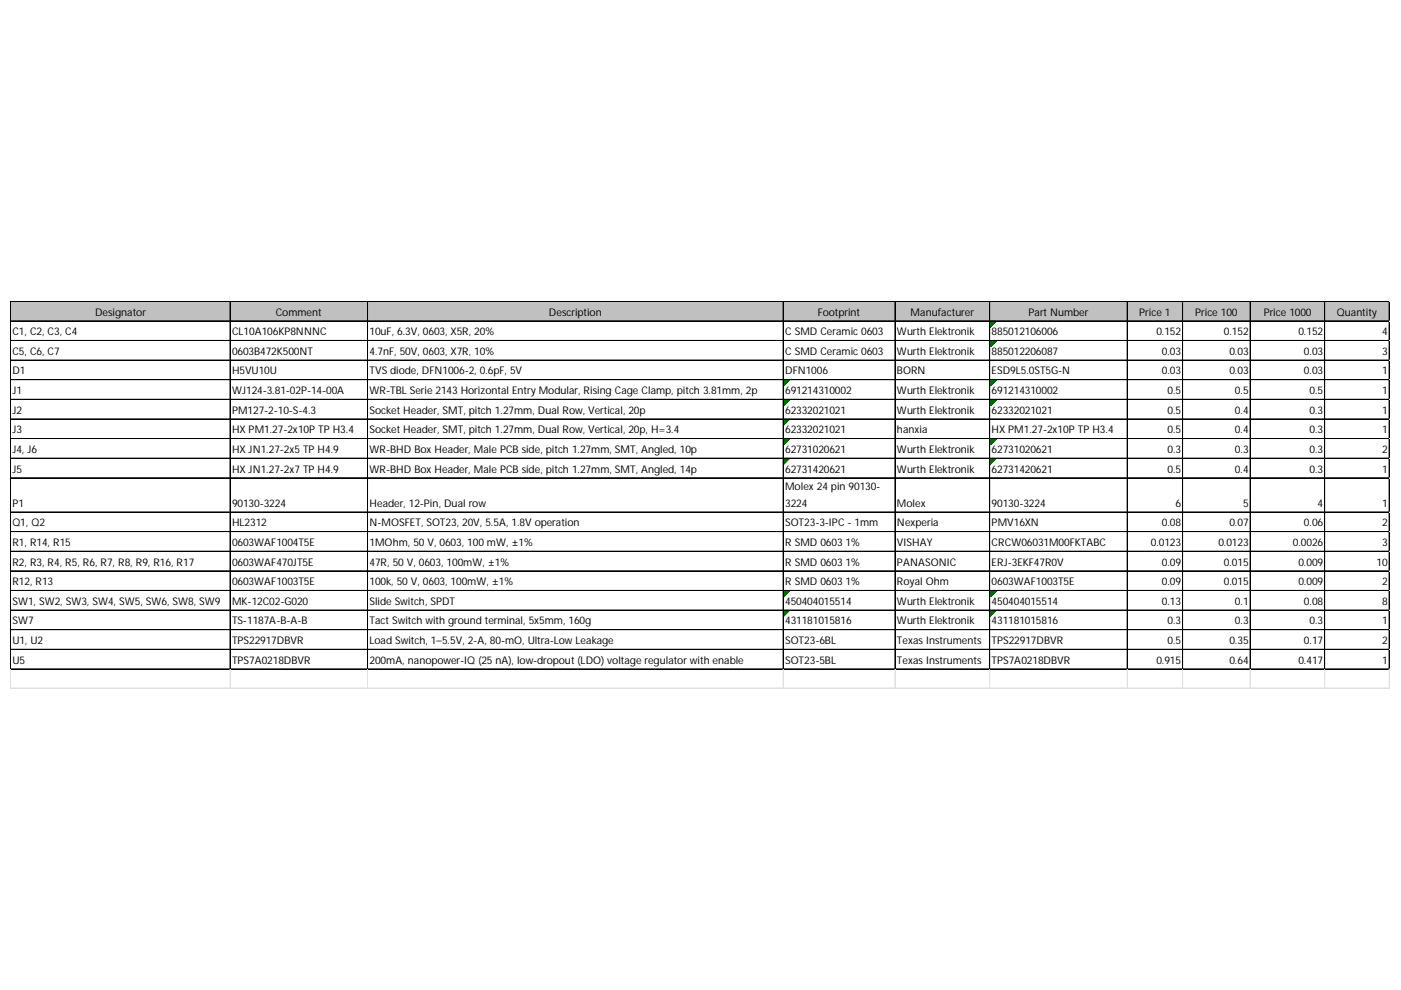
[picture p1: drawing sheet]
<svg xmlns="http://www.w3.org/2000/svg" width="297mm" height="210mm" viewBox="0 0 297 210" stroke-linecap="round" stroke-linejoin="round" font-family="sans-serif">
<defs><g id="words">
<g font-size="2.2">
<text x="2.6" y="71.1">C1, C2, C3, C4</text>
<text x="20.1" y="66.9">Designator</text>
<text x="49.2" y="71.1">CL10A106KP8NNNC</text>
<text x="58.5" y="66.9">Comment</text>
<text x="78.4" y="71.1">10uF, 6.3V, 0603, X5R, 20%</text>
<text x="116.4" y="66.9">Description</text>
<text x="166.5" y="71.1">C SMD Ceramic 0603</text>
<text x="173.4" y="66.9">Footprint</text>
<text x="190.2" y="71.1">Wurth Elektronik</text>
<text x="193.1" y="66.9">Manufacturer</text>
<text x="210.3" y="71.1">885012106006</text>
<text x="218" y="66.9">Part Number</text>
<text x="241.5" y="66.9">Price 1</text>
<text x="245.2" y="71.1">0.152</text>
<text x="253.4" y="66.9">Price 100</text>
<text x="259.5" y="71.1">0.152</text>
<text x="267.9" y="66.9">Price 1000</text>
<text x="275.3" y="71.1">0.152</text>
<text x="283.4" y="66.9">Quantity</text>
<text x="293" y="71.1">4</text>
<text x="2.6" y="75.2">C5, C6, C7</text>
<text x="49.2" y="75.2">0603B472K500NT</text>
<text x="78.4" y="75.2">4.7nF, 50V, 0603, X7R, 10%</text>
<text x="166.5" y="75.2">C SMD Ceramic 0603</text>
<text x="190.2" y="75.2">Wurth Elektronik</text>
<text x="210.3" y="75.2">885012206087</text>
<text x="246.3" y="75.2">0.03</text>
<text x="260.7" y="75.2">0.03</text>
<text x="276.5" y="75.2">0.03</text>
<text x="293" y="75.2">3</text>
<text x="2.6" y="79.4">D1</text>
<text x="2.6" y="83.6">J1</text>
<text x="49.2" y="79.4">H5VU10U</text>
<text x="49.2" y="83.6">WJ124-3.81-02P-14-00A</text>
<text x="78.4" y="79.4">TVS diode, DFN1006-2, 0.6pF, 5V</text>
<text x="78.4" y="83.6">WR-TBL Serie 2143 Horizontal Entry Modular, Rising Cage Clamp, pitch 3.81mm, 2p</text>
<text x="166.5" y="79.4">DFN1006</text>
<text x="166.5" y="83.6">691214310002</text>
<text x="190.2" y="79.4">BORN</text>
<text x="190.2" y="83.6">Wurth Elektronik</text>
<text x="210.3" y="79.4">ESD9L5.0ST5G-N</text>
<text x="210.3" y="83.6">691214310002</text>
<text x="246.3" y="79.4">0.03</text>
<text x="247.5" y="83.6">0.5</text>
<text x="260.7" y="79.4">0.03</text>
<text x="261.8" y="83.6">0.5</text>
<text x="276.5" y="79.4">0.03</text>
<text x="277.6" y="83.6">0.5</text>
<text x="293" y="79.4">1</text>
<text x="293" y="83.6">1</text>
<text x="2.6" y="87.7">J2</text>
<text x="49.2" y="87.7">PM127-2-10-S-4.3</text>
<text x="78.4" y="87.7">Socket Header, SMT, pitch 1.27mm, Dual Row, Vertical, 20p</text>
<text x="166.5" y="87.7">62332021021</text>
<text x="190.2" y="87.7">Wurth Elektronik</text>
<text x="210.3" y="87.7">62332021021</text>
<text x="247.5" y="87.7">0.5</text>
<text x="261.8" y="87.7">0.4</text>
<text x="277.6" y="87.7">0.3</text>
<text x="293" y="87.7">1</text>
<text x="2.6" y="91.9">J3</text>
<text x="49.2" y="91.9">HX PM1.27-2x10P TP H3.4</text>
<text x="78.4" y="91.9">Socket Header, SMT, pitch 1.27mm, Dual Row, Vertical, 20p, H=3.4</text>
<text x="166.5" y="91.9">62332021021</text>
<text x="190.2" y="91.9">hanxia</text>
<text x="210.3" y="91.9">HX PM1.27-2x10P TP H3.4</text>
<text x="247.5" y="91.9">0.5</text>
<text x="261.8" y="91.9">0.4</text>
<text x="277.6" y="91.9">0.3</text>
<text x="293" y="91.9">1</text>
<text x="2.6" y="96">J4, J6</text>
<text x="2.6" y="100.2">J5</text>
<text x="49.2" y="96">HX JN1.27-2x5 TP H4.9</text>
<text x="49.2" y="100.2">HX JN1.27-2x7 TP H4.9</text>
<text x="78.4" y="96">WR-BHD Box Header, Male PCB side, pitch 1.27mm, SMT, Angled, 10p</text>
<text x="78.4" y="100.2">WR-BHD Box Header, Male PCB side, pitch 1.27mm, SMT, Angled, 14p</text>
<text x="166.5" y="96">62731020621</text>
<text x="166.5" y="100.2">62731420621</text>
<text x="190.2" y="96">Wurth Elektronik</text>
<text x="190.2" y="100.2">Wurth Elektronik</text>
<text x="210.3" y="96">62731020621</text>
<text x="210.3" y="100.2">62731420621</text>
<text x="247.5" y="96">0.3</text>
<text x="247.5" y="100.2">0.5</text>
<text x="261.8" y="96">0.3</text>
<text x="261.8" y="100.2">0.4</text>
<text x="277.6" y="96">0.3</text>
<text x="277.6" y="100.2">0.3</text>
<text x="293" y="96">2</text>
<text x="293" y="100.2">1</text>
<text x="2.6" y="107.4">P1</text>
<text x="49.2" y="107.4">90130-3224</text>
<text x="78.4" y="107.4">Header, 12-Pin, Dual row</text>
<text x="166.5" y="103.8">Molex 24 pin 90130-</text>
<text x="166.5" y="107.4">3224</text>
<text x="190.2" y="107.4">Molex</text>
<text x="210.3" y="107.4">90130-3224</text>
<text x="249.2" y="107.4">6</text>
<text x="263.5" y="107.4">5</text>
<text x="279.4" y="107.4">4</text>
<text x="293" y="107.4">1</text>
<text x="2.6" y="111.6">Q1, Q2</text>
<text x="49.2" y="111.6">HL2312</text>
<text x="78.4" y="111.6">N-MOSFET, SOT23, 20V, 5.5A, 1.8V operation</text>
<text x="166.5" y="111.6">SOT23-3-IPC - 1mm</text>
<text x="190.2" y="111.6">Nexperia</text>
<text x="210.3" y="111.6">PMV16XN</text>
<text x="246.3" y="111.6">0.08</text>
<text x="260.7" y="111.6">0.07</text>
<text x="276.5" y="111.6">0.06</text>
<text x="293" y="111.6">2</text>
<text x="2.6" y="115.8">R1, R14, R15</text>
<text x="2.6" y="119.9">R2, R3, R4, R5, R6, R7, R8, R9, R16, R17</text>
<text x="49.2" y="115.8">0603WAF1004T5E</text>
<text x="49.2" y="119.9">0603WAF470JT5E</text>
<text x="78.4" y="115.8">1MOhm, 50 V, 0603, 100 mW, ±1%</text>
<text x="78.4" y="119.9">47R, 50 V, 0603, 100mW, ±1%</text>
<text x="166.5" y="115.8">R SMD 0603</text>
<text x="166.5" y="119.9">R SMD 0603</text>
<text x="179.3" y="115.8">1%</text>
<text x="179.3" y="119.9">1%</text>
<text x="190.2" y="115.8">VISHAY</text>
<text x="190.2" y="119.9">PANASONIC</text>
<text x="210.3" y="115.8">CRCW06031M00FKTABC</text>
<text x="210.3" y="119.9">ERJ-3EKF47R0V</text>
<text x="244" y="115.8">0.0123</text>
<text x="246.3" y="119.9">0.09</text>
<text x="258.3" y="115.8">0.0123</text>
<text x="259.5" y="119.9">0.015</text>
<text x="274.1" y="115.8">0.0026</text>
<text x="275.3" y="119.9">0.009</text>
<text x="291.8" y="119.9">10</text>
<text x="293" y="115.8">3</text>
<text x="2.6" y="124.1">R12, R13</text>
<text x="49.2" y="124.1">0603WAF1003T5E</text>
<text x="78.4" y="124.1">100k, 50 V, 0603, 100mW, ±1%</text>
<text x="166.5" y="124.1">R SMD 0603</text>
<text x="179.3" y="124.1">1%</text>
<text x="190.2" y="124.1">Royal Ohm</text>
<text x="210.3" y="124.1">0603WAF1003T5E</text>
<text x="246.3" y="124.1">0.09</text>
<text x="259.5" y="124.1">0.015</text>
<text x="275.3" y="124.1">0.009</text>
<text x="293" y="124.1">2</text>
<text x="2.6" y="128.2">SW1, SW2, SW3, SW4, SW5, SW6, SW8, SW9</text>
<text x="49.2" y="128.2">MK-12C02-G020</text>
<text x="78.4" y="128.2">Slide Switch, SPDT</text>
<text x="166.5" y="128.2">450404015514</text>
<text x="190.2" y="128.2">Wurth Elektronik</text>
<text x="210.3" y="128.2">450404015514</text>
<text x="246.3" y="128.2">0.13</text>
<text x="261.8" y="128.2">0.1</text>
<text x="276.5" y="128.2">0.08</text>
<text x="293" y="128.2">8</text>
<text x="2.6" y="132.4">SW7</text>
<text x="2.6" y="136.6">U1, U2</text>
<text x="49.2" y="132.4">TS-1187A-B-A-B</text>
<text x="49.2" y="136.6">TPS22917DBVR</text>
<text x="78.4" y="132.4">Tact Switch with ground terminal, 5x5mm, 160g</text>
<text x="78.4" y="136.6">Load Switch, 1–5.5V, 2-A, 80-mO, Ultra-Low Leakage</text>
<text x="166.5" y="132.4">431181015816</text>
<text x="166.5" y="136.6">SOT23-6BL</text>
<text x="190.2" y="132.4">Wurth Elektronik</text>
<text x="190.2" y="136.6">Texas Instruments</text>
<text x="210.3" y="132.4">431181015816</text>
<text x="210.3" y="136.6">TPS22917DBVR</text>
<text x="247.5" y="132.4">0.3</text>
<text x="247.5" y="136.6">0.5</text>
<text x="260.7" y="136.6">0.35</text>
<text x="261.8" y="132.4">0.3</text>
<text x="276.5" y="136.6">0.17</text>
<text x="277.6" y="132.4">0.3</text>
<text x="293" y="132.4">1</text>
<text x="293" y="136.6">2</text>
<text x="2.6" y="140.7">U5</text>
<text x="49.2" y="140.7">TPS7A0218DBVR</text>
<text x="78.4" y="140.7">200mA, nanopower-IQ (25 nA), low-dropout (LDO) voltage regulator with enable</text>
<text x="166.5" y="140.7">SOT23-5BL</text>
<text x="190.2" y="140.7">Texas Instruments</text>
<text x="210.3" y="140.7">TPS7A0218DBVR</text>
<text x="245.2" y="140.7">0.915</text>
<text x="260.7" y="140.7">0.64</text>
<text x="275.3" y="140.7">0.417</text>
<text x="293" y="140.7">1</text>
</g>
</g></defs>
<path d="M2.3 63.9h292.3v4.2h-292.3z" fill="#c0c0c0"/>
<path d="M209.9 68.1h1.3" fill="none" stroke="#008000" stroke-width=".21"/>
<path d="M209.9 68.1h1.3v.1h-1.3z" fill="#008000"/>
<path d="M209.9 68.2h1.2" fill="none" stroke="#008000" stroke-width=".21"/>
<path d="M209.9 68.2h1.2v.1h-1.2z" fill="#008000"/>
<path d="M209.9 68.3h1.1" fill="none" stroke="#008000" stroke-width=".21"/>
<path d="M209.9 68.3h1.1v.1h-1.1z" fill="#008000"/>
<path d="M209.9 68.4h1" fill="none" stroke="#008000" stroke-width=".21"/>
<path d="M209.9 68.4l1 .2z" fill="#008000"/>
<path d="M209.9 68.6h.9" fill="none" stroke="#008000" stroke-width=".21"/>
<path d="M209.9 68.6l.9 .1z" fill="#008000"/>
<path d="M209.9 68.7h.8" fill="none" stroke="#008000" stroke-width=".21"/>
<path d="M209.9 68.7l.8 .1z" fill="#008000"/>
<path d="M209.9 68.8h.7" fill="none" stroke="#008000" stroke-width=".21"/>
<path d="M209.9 68.8l.7 .1z" fill="#008000"/>
<path d="M209.9 68.9h.6" fill="none" stroke="#008000" stroke-width=".21"/>
<path d="M209.9 68.9l.6 .1z" fill="#008000"/>
<path d="M209.9 69h.5" fill="none" stroke="#008000" stroke-width=".21"/>
<path d="M209.9 69l.5 .1z" fill="#008000"/>
<path d="M209.9 69.1h.4" fill="none" stroke="#008000" stroke-width=".21"/>
<path d="M209.9 69.1l.4 .1z" fill="#008000"/>
<path d="M209.9 69.2h.2" fill="none" stroke="#008000" stroke-width=".21"/>
<path d="M209.9 69.2l.2 .1z" fill="#008000"/>
<path d="M209.9 69.3h.1" fill="none" stroke="#008000" stroke-width=".21"/>
<path d="M209.9 69.3l.1 .1z" fill="#008000"/>
<path d="M209.9 72.3h1.3" fill="none" stroke="#008000" stroke-width=".21"/>
<path d="M209.9 72.3h1.3v.1h-1.3z" fill="#008000"/>
<path d="M209.9 72.4h1.2" fill="none" stroke="#008000" stroke-width=".21"/>
<path d="M209.9 72.4h1.2v.1h-1.2z" fill="#008000"/>
<path d="M209.9 72.5h1.1" fill="none" stroke="#008000" stroke-width=".21"/>
<path d="M209.9 72.5h1.1v.1h-1.1z" fill="#008000"/>
<path d="M209.9 72.6h1" fill="none" stroke="#008000" stroke-width=".21"/>
<path d="M209.9 72.6l1 .1z" fill="#008000"/>
<path d="M209.9 72.7h.9" fill="none" stroke="#008000" stroke-width=".21"/>
<path d="M209.9 72.7l.9 .1z" fill="#008000"/>
<path d="M209.9 72.8h.8" fill="none" stroke="#008000" stroke-width=".21"/>
<path d="M209.9 72.8l.8 .1z" fill="#008000"/>
<path d="M209.9 72.9h.7" fill="none" stroke="#008000" stroke-width=".21"/>
<path d="M209.9 72.9l.7 .1z" fill="#008000"/>
<path d="M209.9 73h.6" fill="none" stroke="#008000" stroke-width=".21"/>
<path d="M209.9 73l.6 .1z" fill="#008000"/>
<path d="M209.9 73.1h.5" fill="none" stroke="#008000" stroke-width=".21"/>
<path d="M209.9 73.1l.5 .1z" fill="#008000"/>
<path d="M209.9 73.2h.4" fill="none" stroke="#008000" stroke-width=".21"/>
<path d="M209.9 73.2l.4 .2z" fill="#008000"/>
<path d="M209.9 73.4h.2" fill="none" stroke="#008000" stroke-width=".21"/>
<path d="M209.9 73.4l.2 .1z" fill="#008000"/>
<path d="M209.9 73.5h.1" fill="none" stroke="#008000" stroke-width=".21"/>
<path d="M209.9 73.5l.1 .1z" fill="#008000"/>
<path d="M166.1 80.6h1.3" fill="none" stroke="#008000" stroke-width=".21"/>
<path d="M166.1 80.6h1.3v.1h-1.3z" fill="#008000"/>
<path d="M166.1 80.7h1.2" fill="none" stroke="#008000" stroke-width=".21"/>
<path d="M166.1 80.7h1.2v.1h-1.2z" fill="#008000"/>
<path d="M166.1 80.8h1.1" fill="none" stroke="#008000" stroke-width=".21"/>
<path d="M166.1 80.8h1.1v.1h-1.1z" fill="#008000"/>
<path d="M166.1 80.9h1" fill="none" stroke="#008000" stroke-width=".21"/>
<path d="M166.1 80.9l1 .1z" fill="#008000"/>
<path d="M166.1 81h.9" fill="none" stroke="#008000" stroke-width=".21"/>
<path d="M166.1 81l.9 .1z" fill="#008000"/>
<path d="M166.1 81.1h.8" fill="none" stroke="#008000" stroke-width=".21"/>
<path d="M166.1 81.1l.8 .1z" fill="#008000"/>
<path d="M166.1 81.2h.7" fill="none" stroke="#008000" stroke-width=".21"/>
<path d="M166.1 81.2l.7 .2z" fill="#008000"/>
<path d="M166.1 81.4h.6" fill="none" stroke="#008000" stroke-width=".21"/>
<path d="M166.1 81.4l.6 .1z" fill="#008000"/>
<path d="M166.1 81.5h.5" fill="none" stroke="#008000" stroke-width=".21"/>
<path d="M166.1 81.5l.5 .1z" fill="#008000"/>
<path d="M166.1 81.6h.4" fill="none" stroke="#008000" stroke-width=".21"/>
<path d="M166.1 81.6l.4 .1z" fill="#008000"/>
<path d="M166.1 81.7h.3" fill="none" stroke="#008000" stroke-width=".21"/>
<path d="M166.1 81.7l.3 .1z" fill="#008000"/>
<path d="M166.1 81.8h.1" fill="none" stroke="#008000" stroke-width=".21"/>
<path d="M166.1 81.8l.1 .1z" fill="#008000"/>
<path d="M209.9 80.6h1.3" fill="none" stroke="#008000" stroke-width=".21"/>
<path d="M209.9 80.6h1.3v.1h-1.3z" fill="#008000"/>
<path d="M209.9 80.7h1.2" fill="none" stroke="#008000" stroke-width=".21"/>
<path d="M209.9 80.7h1.2v.1h-1.2z" fill="#008000"/>
<path d="M209.9 80.8h1.1" fill="none" stroke="#008000" stroke-width=".21"/>
<path d="M209.9 80.8h1.1v.1h-1.1z" fill="#008000"/>
<path d="M209.9 80.9h1" fill="none" stroke="#008000" stroke-width=".21"/>
<path d="M209.9 80.9l1 .1z" fill="#008000"/>
<path d="M209.9 81h.9" fill="none" stroke="#008000" stroke-width=".21"/>
<path d="M209.9 81l.9 .1z" fill="#008000"/>
<path d="M209.9 81.1h.8" fill="none" stroke="#008000" stroke-width=".21"/>
<path d="M209.9 81.1l.8 .1z" fill="#008000"/>
<path d="M209.9 81.2h.7" fill="none" stroke="#008000" stroke-width=".21"/>
<path d="M209.9 81.2l.7 .2z" fill="#008000"/>
<path d="M209.9 81.4h.6" fill="none" stroke="#008000" stroke-width=".21"/>
<path d="M209.9 81.4l.6 .1z" fill="#008000"/>
<path d="M209.9 81.5h.5" fill="none" stroke="#008000" stroke-width=".21"/>
<path d="M209.9 81.5l.5 .1z" fill="#008000"/>
<path d="M209.9 81.6h.4" fill="none" stroke="#008000" stroke-width=".21"/>
<path d="M209.9 81.6l.4 .1z" fill="#008000"/>
<path d="M209.9 81.7h.2" fill="none" stroke="#008000" stroke-width=".21"/>
<path d="M209.9 81.7l.2 .1z" fill="#008000"/>
<path d="M209.9 81.8h.1" fill="none" stroke="#008000" stroke-width=".21"/>
<path d="M209.9 81.8l.1 .1z" fill="#008000"/>
<path d="M166.1 84.8h1.3" fill="none" stroke="#008000" stroke-width=".21"/>
<path d="M166.1 84.8h1.3v.1h-1.3z" fill="#008000"/>
<path d="M166.1 84.9h1.2" fill="none" stroke="#008000" stroke-width=".21"/>
<path d="M166.1 84.9h1.2v.1h-1.2z" fill="#008000"/>
<path d="M166.1 85h1.1" fill="none" stroke="#008000" stroke-width=".21"/>
<path d="M166.1 85h1.1v.1h-1.1z" fill="#008000"/>
<path d="M166.1 85.1h1" fill="none" stroke="#008000" stroke-width=".21"/>
<path d="M166.1 85.1l1 .1z" fill="#008000"/>
<path d="M166.1 85.2h.9" fill="none" stroke="#008000" stroke-width=".21"/>
<path d="M166.1 85.2l.9 .1z" fill="#008000"/>
<path d="M166.1 85.3h.8" fill="none" stroke="#008000" stroke-width=".21"/>
<path d="M166.1 85.3l.8 .1z" fill="#008000"/>
<path d="M166.1 85.4h.7" fill="none" stroke="#008000" stroke-width=".21"/>
<path d="M166.1 85.4l.7 .1z" fill="#008000"/>
<path d="M166.1 85.5h.6" fill="none" stroke="#008000" stroke-width=".21"/>
<path d="M166.1 85.5l.6 .1z" fill="#008000"/>
<path d="M166.1 85.6h.5" fill="none" stroke="#008000" stroke-width=".21"/>
<path d="M166.1 85.6l.5 .1z" fill="#008000"/>
<path d="M166.1 85.7h.4" fill="none" stroke="#008000" stroke-width=".21"/>
<path d="M166.1 85.7l.4 .1z" fill="#008000"/>
<path d="M166.1 85.8h.3" fill="none" stroke="#008000" stroke-width=".21"/>
<path d="M166.1 85.8l.3 .1z" fill="#008000"/>
<path d="M166.1 85.9h.1" fill="none" stroke="#008000" stroke-width=".21"/>
<path d="M166.1 85.9l.1 .1z" fill="#008000"/>
<path d="M209.9 84.8h1.3" fill="none" stroke="#008000" stroke-width=".21"/>
<path d="M209.9 84.8h1.3v.1h-1.3z" fill="#008000"/>
<path d="M209.9 84.9h1.2" fill="none" stroke="#008000" stroke-width=".21"/>
<path d="M209.9 84.9h1.2v.1h-1.2z" fill="#008000"/>
<path d="M209.9 85h1.1" fill="none" stroke="#008000" stroke-width=".21"/>
<path d="M209.9 85h1.1v.1h-1.1z" fill="#008000"/>
<path d="M209.9 85.1h1" fill="none" stroke="#008000" stroke-width=".21"/>
<path d="M209.9 85.1l1 .1z" fill="#008000"/>
<path d="M209.9 85.2h.9" fill="none" stroke="#008000" stroke-width=".21"/>
<path d="M209.9 85.2l.9 .1z" fill="#008000"/>
<path d="M209.9 85.3h.8" fill="none" stroke="#008000" stroke-width=".21"/>
<path d="M209.9 85.3l.8 .1z" fill="#008000"/>
<path d="M209.9 85.4h.7" fill="none" stroke="#008000" stroke-width=".21"/>
<path d="M209.9 85.4l.7 .1z" fill="#008000"/>
<path d="M209.9 85.5h.6" fill="none" stroke="#008000" stroke-width=".21"/>
<path d="M209.9 85.5l.6 .1z" fill="#008000"/>
<path d="M209.9 85.6h.5" fill="none" stroke="#008000" stroke-width=".21"/>
<path d="M209.9 85.6l.5 .1z" fill="#008000"/>
<path d="M209.9 85.7h.4" fill="none" stroke="#008000" stroke-width=".21"/>
<path d="M209.9 85.7l.4 .1z" fill="#008000"/>
<path d="M209.9 85.8h.2" fill="none" stroke="#008000" stroke-width=".21"/>
<path d="M209.9 85.8l.2 .1z" fill="#008000"/>
<path d="M209.9 85.9h.1" fill="none" stroke="#008000" stroke-width=".21"/>
<path d="M209.9 85.9l.1 .1z" fill="#008000"/>
<path d="M166.1 88.9h1.3" fill="none" stroke="#008000" stroke-width=".21"/>
<path d="M166.1 88.9h1.3v.1h-1.3z" fill="#008000"/>
<path d="M166.1 89h1.2" fill="none" stroke="#008000" stroke-width=".21"/>
<path d="M166.1 89h1.2v.1h-1.2z" fill="#008000"/>
<path d="M166.1 89.1h1.1" fill="none" stroke="#008000" stroke-width=".21"/>
<path d="M166.1 89.1h1.1v.1h-1.1z" fill="#008000"/>
<path d="M166.1 89.2h1" fill="none" stroke="#008000" stroke-width=".21"/>
<path d="M166.1 89.2l1 .2z" fill="#008000"/>
<path d="M166.1 89.4h.9" fill="none" stroke="#008000" stroke-width=".21"/>
<path d="M166.1 89.4l.9 .1z" fill="#008000"/>
<path d="M166.1 89.5h.8" fill="none" stroke="#008000" stroke-width=".21"/>
<path d="M166.1 89.5l.8 .1z" fill="#008000"/>
<path d="M166.1 89.6h.7" fill="none" stroke="#008000" stroke-width=".21"/>
<path d="M166.1 89.6l.7 .1z" fill="#008000"/>
<path d="M166.1 89.7h.6" fill="none" stroke="#008000" stroke-width=".21"/>
<path d="M166.1 89.7l.6 .1z" fill="#008000"/>
<path d="M166.1 89.8h.5" fill="none" stroke="#008000" stroke-width=".21"/>
<path d="M166.1 89.8l.5 .1z" fill="#008000"/>
<path d="M166.1 89.9h.4" fill="none" stroke="#008000" stroke-width=".21"/>
<path d="M166.1 89.9l.4 .1z" fill="#008000"/>
<path d="M166.1 90h.3" fill="none" stroke="#008000" stroke-width=".21"/>
<path d="M166.1 90l.3 .1z" fill="#008000"/>
<path d="M166.1 90.1h.1" fill="none" stroke="#008000" stroke-width=".21"/>
<path d="M166.1 90.1l.1 .1z" fill="#008000"/>
<path d="M166.1 93.1h1.3" fill="none" stroke="#008000" stroke-width=".21"/>
<path d="M166.1 93.1h1.3v.1h-1.3z" fill="#008000"/>
<path d="M166.1 93.2h1.2" fill="none" stroke="#008000" stroke-width=".21"/>
<path d="M166.1 93.2h1.2v.1h-1.2z" fill="#008000"/>
<path d="M166.1 93.3h1.1" fill="none" stroke="#008000" stroke-width=".21"/>
<path d="M166.1 93.3h1.1v.1h-1.1z" fill="#008000"/>
<path d="M166.1 93.4h1" fill="none" stroke="#008000" stroke-width=".21"/>
<path d="M166.1 93.4l1 .1z" fill="#008000"/>
<path d="M166.1 93.5h.9" fill="none" stroke="#008000" stroke-width=".21"/>
<path d="M166.1 93.5l.9 .1z" fill="#008000"/>
<path d="M166.1 93.6h.8" fill="none" stroke="#008000" stroke-width=".21"/>
<path d="M166.1 93.6l.8 .1z" fill="#008000"/>
<path d="M166.1 93.7h.7" fill="none" stroke="#008000" stroke-width=".21"/>
<path d="M166.1 93.7l.7 .1z" fill="#008000"/>
<path d="M166.1 93.8h.6" fill="none" stroke="#008000" stroke-width=".21"/>
<path d="M166.1 93.8l.6 .1z" fill="#008000"/>
<path d="M166.1 93.9h.5" fill="none" stroke="#008000" stroke-width=".21"/>
<path d="M166.1 93.9l.5 .1z" fill="#008000"/>
<path d="M166.1 94h.4" fill="none" stroke="#008000" stroke-width=".21"/>
<path d="M166.1 94l.4 .1z" fill="#008000"/>
<path d="M166.1 94.1h.3" fill="none" stroke="#008000" stroke-width=".21"/>
<path d="M166.1 94.1l.3 .2z" fill="#008000"/>
<path d="M166.1 94.3h.1" fill="none" stroke="#008000" stroke-width=".21"/>
<path d="M166.1 94.3l.1 .1z" fill="#008000"/>
<path d="M209.9 93.1h1.3" fill="none" stroke="#008000" stroke-width=".21"/>
<path d="M209.9 93.1h1.3v.1h-1.3z" fill="#008000"/>
<path d="M209.9 93.2h1.2" fill="none" stroke="#008000" stroke-width=".21"/>
<path d="M209.9 93.2h1.2v.1h-1.2z" fill="#008000"/>
<path d="M209.9 93.3h1.1" fill="none" stroke="#008000" stroke-width=".21"/>
<path d="M209.9 93.3h1.1v.1h-1.1z" fill="#008000"/>
<path d="M209.9 93.4h1" fill="none" stroke="#008000" stroke-width=".21"/>
<path d="M209.9 93.4l1 .1z" fill="#008000"/>
<path d="M209.9 93.5h.9" fill="none" stroke="#008000" stroke-width=".21"/>
<path d="M209.9 93.5l.9 .1z" fill="#008000"/>
<path d="M209.9 93.6h.8" fill="none" stroke="#008000" stroke-width=".21"/>
<path d="M209.9 93.6l.8 .1z" fill="#008000"/>
<path d="M209.9 93.7h.7" fill="none" stroke="#008000" stroke-width=".21"/>
<path d="M209.9 93.7l.7 .1z" fill="#008000"/>
<path d="M209.9 93.8h.6" fill="none" stroke="#008000" stroke-width=".21"/>
<path d="M209.9 93.8l.6 .1z" fill="#008000"/>
<path d="M209.9 93.9h.5" fill="none" stroke="#008000" stroke-width=".21"/>
<path d="M209.9 93.9l.5 .1z" fill="#008000"/>
<path d="M209.9 94h.4" fill="none" stroke="#008000" stroke-width=".21"/>
<path d="M209.9 94l.4 .1z" fill="#008000"/>
<path d="M209.9 94.1h.2" fill="none" stroke="#008000" stroke-width=".21"/>
<path d="M209.9 94.1l.2 .2z" fill="#008000"/>
<path d="M209.9 94.3h.1" fill="none" stroke="#008000" stroke-width=".21"/>
<path d="M209.9 94.3l.1 .1z" fill="#008000"/>
<path d="M166.1 97.2h1.3" fill="none" stroke="#008000" stroke-width=".21"/>
<path d="M166.1 97.2h1.3v.1h-1.3z" fill="#008000"/>
<path d="M166.1 97.3h1.2" fill="none" stroke="#008000" stroke-width=".21"/>
<path d="M166.1 97.3h1.2v.2h-1.2z" fill="#008000"/>
<path d="M166.1 97.5h1.1" fill="none" stroke="#008000" stroke-width=".21"/>
<path d="M166.1 97.5h1.1v.1h-1.1z" fill="#008000"/>
<path d="M166.1 97.6h1" fill="none" stroke="#008000" stroke-width=".21"/>
<path d="M166.1 97.6l1 .1z" fill="#008000"/>
<path d="M166.1 97.7h.9" fill="none" stroke="#008000" stroke-width=".21"/>
<path d="M166.1 97.7l.9 .1z" fill="#008000"/>
<path d="M166.1 97.8h.8" fill="none" stroke="#008000" stroke-width=".21"/>
<path d="M166.1 97.8l.8 .1z" fill="#008000"/>
<path d="M166.1 97.9h.7" fill="none" stroke="#008000" stroke-width=".21"/>
<path d="M166.1 97.9l.7 .1z" fill="#008000"/>
<path d="M166.1 98h.6" fill="none" stroke="#008000" stroke-width=".21"/>
<path d="M166.1 98l.6 .1z" fill="#008000"/>
<path d="M166.1 98.1h.5" fill="none" stroke="#008000" stroke-width=".21"/>
<path d="M166.1 98.1l.5 .1z" fill="#008000"/>
<path d="M166.1 98.2h.4" fill="none" stroke="#008000" stroke-width=".21"/>
<path d="M166.1 98.2l.4 .1z" fill="#008000"/>
<path d="M166.1 98.3h.3" fill="none" stroke="#008000" stroke-width=".21"/>
<path d="M166.1 98.3l.3 .1z" fill="#008000"/>
<path d="M166.1 98.4h.1" fill="none" stroke="#008000" stroke-width=".21"/>
<path d="M166.1 98.4l.1 .1z" fill="#008000"/>
<path d="M209.9 97.2h1.3" fill="none" stroke="#008000" stroke-width=".21"/>
<path d="M209.9 97.2h1.3v.1h-1.3z" fill="#008000"/>
<path d="M209.9 97.3h1.2" fill="none" stroke="#008000" stroke-width=".21"/>
<path d="M209.9 97.3h1.2v.2h-1.2z" fill="#008000"/>
<path d="M209.9 97.5h1.1" fill="none" stroke="#008000" stroke-width=".21"/>
<path d="M209.9 97.5h1.1v.1h-1.1z" fill="#008000"/>
<path d="M209.9 97.6h1" fill="none" stroke="#008000" stroke-width=".21"/>
<path d="M209.9 97.6l1 .1z" fill="#008000"/>
<path d="M209.9 97.7h.9" fill="none" stroke="#008000" stroke-width=".21"/>
<path d="M209.9 97.7l.9 .1z" fill="#008000"/>
<path d="M209.9 97.8h.8" fill="none" stroke="#008000" stroke-width=".21"/>
<path d="M209.9 97.8l.8 .1z" fill="#008000"/>
<path d="M209.9 97.9h.7" fill="none" stroke="#008000" stroke-width=".21"/>
<path d="M209.9 97.9l.7 .1z" fill="#008000"/>
<path d="M209.9 98h.6" fill="none" stroke="#008000" stroke-width=".21"/>
<path d="M209.9 98l.6 .1z" fill="#008000"/>
<path d="M209.9 98.1h.5" fill="none" stroke="#008000" stroke-width=".21"/>
<path d="M209.9 98.1l.5 .1z" fill="#008000"/>
<path d="M209.9 98.2h.4" fill="none" stroke="#008000" stroke-width=".21"/>
<path d="M209.9 98.2l.4 .1z" fill="#008000"/>
<path d="M209.9 98.3h.2" fill="none" stroke="#008000" stroke-width=".21"/>
<path d="M209.9 98.3l.2 .1z" fill="#008000"/>
<path d="M209.9 98.4h.1" fill="none" stroke="#008000" stroke-width=".21"/>
<path d="M209.9 98.4l.1 .1z" fill="#008000"/>
<path d="M166.1 125.3h1.3" fill="none" stroke="#008000" stroke-width=".21"/>
<path d="M166.1 125.3h1.3v.1h-1.3z" fill="#008000"/>
<path d="M166.1 125.4h1.2" fill="none" stroke="#008000" stroke-width=".21"/>
<path d="M166.1 125.4h1.2v.1h-1.2z" fill="#008000"/>
<path d="M166.1 125.5h1.1" fill="none" stroke="#008000" stroke-width=".21"/>
<path d="M166.1 125.5h1.1v.1h-1.1z" fill="#008000"/>
<path d="M166.1 125.6h1" fill="none" stroke="#008000" stroke-width=".21"/>
<path d="M166.1 125.6l1 .1z" fill="#008000"/>
<path d="M166.1 125.7h.9" fill="none" stroke="#008000" stroke-width=".21"/>
<path d="M166.1 125.7l.9 .1z" fill="#008000"/>
<path d="M166.1 125.8h.8" fill="none" stroke="#008000" stroke-width=".21"/>
<path d="M166.1 125.8l.8 .1z" fill="#008000"/>
<path d="M166.1 125.9h.7" fill="none" stroke="#008000" stroke-width=".21"/>
<path d="M166.1 125.9l.7 .1z" fill="#008000"/>
<path d="M166.1 126h.6" fill="none" stroke="#008000" stroke-width=".21"/>
<path d="M166.1 126l.6 .1z" fill="#008000"/>
<path d="M166.1 126.1h.5" fill="none" stroke="#008000" stroke-width=".21"/>
<path d="M166.1 126.1l.5 .1z" fill="#008000"/>
<path d="M166.1 126.2h.4" fill="none" stroke="#008000" stroke-width=".21"/>
<path d="M166.1 126.2l.4 .2z" fill="#008000"/>
<path d="M166.1 126.4h.3" fill="none" stroke="#008000" stroke-width=".21"/>
<path d="M166.1 126.4l.3 .1z" fill="#008000"/>
<path d="M166.1 126.5h.1" fill="none" stroke="#008000" stroke-width=".21"/>
<path d="M166.1 126.5l.1 .1z" fill="#008000"/>
<path d="M209.9 125.3h1.3" fill="none" stroke="#008000" stroke-width=".21"/>
<path d="M209.9 125.3h1.3v.1h-1.3z" fill="#008000"/>
<path d="M209.9 125.4h1.2" fill="none" stroke="#008000" stroke-width=".21"/>
<path d="M209.9 125.4h1.2v.1h-1.2z" fill="#008000"/>
<path d="M209.9 125.5h1.1" fill="none" stroke="#008000" stroke-width=".21"/>
<path d="M209.9 125.5h1.1v.1h-1.1z" fill="#008000"/>
<path d="M209.9 125.6h1" fill="none" stroke="#008000" stroke-width=".21"/>
<path d="M209.9 125.6l1 .1z" fill="#008000"/>
<path d="M209.9 125.7h.9" fill="none" stroke="#008000" stroke-width=".21"/>
<path d="M209.9 125.7l.9 .1z" fill="#008000"/>
<path d="M209.9 125.8h.8" fill="none" stroke="#008000" stroke-width=".21"/>
<path d="M209.9 125.8l.8 .1z" fill="#008000"/>
<path d="M209.9 125.9h.7" fill="none" stroke="#008000" stroke-width=".21"/>
<path d="M209.9 125.9l.7 .1z" fill="#008000"/>
<path d="M209.9 126h.6" fill="none" stroke="#008000" stroke-width=".21"/>
<path d="M209.9 126l.6 .1z" fill="#008000"/>
<path d="M209.9 126.1h.5" fill="none" stroke="#008000" stroke-width=".21"/>
<path d="M209.9 126.1l.5 .1z" fill="#008000"/>
<path d="M209.9 126.2h.4" fill="none" stroke="#008000" stroke-width=".21"/>
<path d="M209.9 126.2l.4 .2z" fill="#008000"/>
<path d="M209.9 126.4h.2" fill="none" stroke="#008000" stroke-width=".21"/>
<path d="M209.9 126.4l.2 .1z" fill="#008000"/>
<path d="M209.9 126.5h.1" fill="none" stroke="#008000" stroke-width=".21"/>
<path d="M209.9 126.5l.1 .1z" fill="#008000"/>
<path d="M166.1 129.4h1.3" fill="none" stroke="#008000" stroke-width=".21"/>
<path d="M166.1 129.4h1.3v.2h-1.3z" fill="#008000"/>
<path d="M166.1 129.6h1.2" fill="none" stroke="#008000" stroke-width=".21"/>
<path d="M166.1 129.6h1.2v.1h-1.2z" fill="#008000"/>
<path d="M166.1 129.7h1.1" fill="none" stroke="#008000" stroke-width=".21"/>
<path d="M166.1 129.7h1.1v.1h-1.1z" fill="#008000"/>
<path d="M166.1 129.8h1" fill="none" stroke="#008000" stroke-width=".21"/>
<path d="M166.1 129.8l1 .1z" fill="#008000"/>
<path d="M166.1 129.9h.9" fill="none" stroke="#008000" stroke-width=".21"/>
<path d="M166.1 129.9l.9 .1z" fill="#008000"/>
<path d="M166.1 130h.8" fill="none" stroke="#008000" stroke-width=".21"/>
<path d="M166.1 130l.8 .1z" fill="#008000"/>
<path d="M166.1 130.1h.7" fill="none" stroke="#008000" stroke-width=".21"/>
<path d="M166.1 130.1l.7 .1z" fill="#008000"/>
<path d="M166.1 130.2h.6" fill="none" stroke="#008000" stroke-width=".21"/>
<path d="M166.1 130.2l.6 .1z" fill="#008000"/>
<path d="M166.1 130.3h.5" fill="none" stroke="#008000" stroke-width=".21"/>
<path d="M166.1 130.3l.5 .1z" fill="#008000"/>
<path d="M166.1 130.4h.4" fill="none" stroke="#008000" stroke-width=".21"/>
<path d="M166.1 130.4l.4 .1z" fill="#008000"/>
<path d="M166.1 130.5h.3" fill="none" stroke="#008000" stroke-width=".21"/>
<path d="M166.1 130.5l.3 .1z" fill="#008000"/>
<path d="M166.1 130.6h.1" fill="none" stroke="#008000" stroke-width=".21"/>
<path d="M166.1 130.6l.1 .1z" fill="#008000"/>
<path d="M209.9 129.4h1.3" fill="none" stroke="#008000" stroke-width=".21"/>
<path d="M209.9 129.4h1.3v.2h-1.3z" fill="#008000"/>
<path d="M209.9 129.6h1.2" fill="none" stroke="#008000" stroke-width=".21"/>
<path d="M209.9 129.6h1.2v.1h-1.2z" fill="#008000"/>
<path d="M209.9 129.7h1.1" fill="none" stroke="#008000" stroke-width=".21"/>
<path d="M209.9 129.7h1.1v.1h-1.1z" fill="#008000"/>
<path d="M209.9 129.8h1" fill="none" stroke="#008000" stroke-width=".21"/>
<path d="M209.9 129.8l1 .1z" fill="#008000"/>
<path d="M209.9 129.9h.9" fill="none" stroke="#008000" stroke-width=".21"/>
<path d="M209.9 129.9l.9 .1z" fill="#008000"/>
<path d="M209.9 130h.8" fill="none" stroke="#008000" stroke-width=".21"/>
<path d="M209.9 130l.8 .1z" fill="#008000"/>
<path d="M209.9 130.1h.7" fill="none" stroke="#008000" stroke-width=".21"/>
<path d="M209.9 130.1l.7 .1z" fill="#008000"/>
<path d="M209.9 130.2h.6" fill="none" stroke="#008000" stroke-width=".21"/>
<path d="M209.9 130.2l.6 .1z" fill="#008000"/>
<path d="M209.9 130.3h.5" fill="none" stroke="#008000" stroke-width=".21"/>
<path d="M209.9 130.3l.5 .1z" fill="#008000"/>
<path d="M209.9 130.4h.4" fill="none" stroke="#008000" stroke-width=".21"/>
<path d="M209.9 130.4l.4 .1z" fill="#008000"/>
<path d="M209.9 130.5h.2" fill="none" stroke="#008000" stroke-width=".21"/>
<path d="M209.9 130.5l.2 .1z" fill="#008000"/>
<path d="M209.9 130.6h.1" fill="none" stroke="#008000" stroke-width=".21"/>
<path d="M209.9 130.6l.1 .1z" fill="#008000"/>
<g fill="none" stroke="#000" stroke-width=".21">
<path d="M2.2 63.9v78M2.3 63.9v78M2.3 63.9h292.3M2.3 68h292.3M2.3 68.1h292.3M2.3 72.2h292.3M2.3 76.3h292.3M2.3 76.4h292.3M48.8 64v77.9M77.9 64v77.9M78 64v77.9M166 64v77.9"/>
<path d="M166.1 64v77.9M189.7 64v77.9M189.8 64v77.9M209.8 64v77.9M209.9 64v77.9M239 64v77.9M250.7 64v77.9M250.8 64v77.9M265 64v77.9M265.1 64v77.9M280.8 64v77.9M280.9 64v77.9"/>
<path d="M294.5 64v77.9M294.6 64v77.9M2.3 80.5h292.3M2.3 80.6h292.3M2.3 84.7h292.3M2.3 88.8h292.3M2.3 88.9h292.3M2.3 93h292.3M2.3 97.1h292.3M2.3 97.2h292.3M2.3 101.3h292.3M2.3 108.5h292.3"/>
<path d="M2.3 108.6h292.3M2.3 112.7h292.3M2.3 112.8h292.3M2.3 116.9h292.3M2.3 121h292.3M2.3 121.1h292.3M2.3 125.2h292.3M2.3 129.3h292.3M2.3 129.4h292.3M2.3 133.5h292.3M2.3 133.6h292.3M2.3 137.7h292.3"/>
<path d="M2.3 141.8h292.3M2.3 141.9h292.3"/>
</g>
<g fill="none" stroke="#e0e0e0" stroke-width=".21">
<path d="M294.6 63.9h.1M2.2 141.9v4.1M2.3 141.9v4.1M48.8 141.9v4.1M77.9 141.9v4.1M78 141.9v4.1M166 141.9v4.1M166.1 141.9v4.1M189.7 141.9v4.1M189.8 141.9v4.1M209.8 141.9v4.1M209.9 141.9v4.1"/>
<path d="M239 141.9v4.1M250.7 141.9v4.1M250.8 141.9v4.1M265 141.9v4.1M265.1 141.9v4.1M280.8 141.9v4.1M280.9 141.9v4.1M294.5 141.9v4.1M294.6 141.9v4.1"/>
</g>
<path d="M294.6 63.9l.1 .1z" fill="#e0e0e0"/>
<path d="M294.6 68h.1" fill="none" stroke="#e0e0e0" stroke-width=".21"/>
<path d="M294.6 68l.1 .1z" fill="#e0e0e0"/>
<path d="M294.6 72.2h.1" fill="none" stroke="#e0e0e0" stroke-width=".21"/>
<path d="M294.6 72.2l.1 .1z" fill="#e0e0e0"/>
<path d="M294.6 76.3h.1" fill="none" stroke="#e0e0e0" stroke-width=".21"/>
<path d="M294.6 76.3l.1 .1z" fill="#e0e0e0"/>
<path d="M294.6 80.5h.1" fill="none" stroke="#e0e0e0" stroke-width=".21"/>
<path d="M294.6 80.5l.1 .1z" fill="#e0e0e0"/>
<path d="M294.6 84.7h.1" fill="none" stroke="#e0e0e0" stroke-width=".21"/>
<path d="M294.6 84.7l.1 .1z" fill="#e0e0e0"/>
<path d="M294.6 88.8h.1" fill="none" stroke="#e0e0e0" stroke-width=".21"/>
<path d="M294.6 88.8l.1 .1z" fill="#e0e0e0"/>
<path d="M294.6 93h.1" fill="none" stroke="#e0e0e0" stroke-width=".21"/>
<path d="M294.6 93l.1 .1z" fill="#e0e0e0"/>
<path d="M294.6 97.1h.1" fill="none" stroke="#e0e0e0" stroke-width=".21"/>
<path d="M294.6 97.1l.1 .1z" fill="#e0e0e0"/>
<path d="M294.6 101.3h.1" fill="none" stroke="#e0e0e0" stroke-width=".21"/>
<path d="M294.6 101.3l.1 .1z" fill="#e0e0e0"/>
<path d="M294.6 108.5h.1" fill="none" stroke="#e0e0e0" stroke-width=".21"/>
<path d="M294.6 108.5l.1 .2z" fill="#e0e0e0"/>
<path d="M294.6 112.7h.1" fill="none" stroke="#e0e0e0" stroke-width=".21"/>
<path d="M294.6 112.7l.1 .1z" fill="#e0e0e0"/>
<path d="M294.6 116.9h.1" fill="none" stroke="#e0e0e0" stroke-width=".21"/>
<path d="M294.6 116.9l.1 .1z" fill="#e0e0e0"/>
<path d="M294.6 121h.1" fill="none" stroke="#e0e0e0" stroke-width=".21"/>
<path d="M294.6 121l.1 .1z" fill="#e0e0e0"/>
<path d="M294.6 125.2h.1" fill="none" stroke="#e0e0e0" stroke-width=".21"/>
<path d="M294.6 125.2l.1 .1z" fill="#e0e0e0"/>
<path d="M294.6 129.3h.1" fill="none" stroke="#e0e0e0" stroke-width=".21"/>
<path d="M294.6 129.3l.1 .1z" fill="#e0e0e0"/>
<path d="M294.6 133.5h.1" fill="none" stroke="#e0e0e0" stroke-width=".21"/>
<path d="M294.6 133.5l.1 .1z" fill="#e0e0e0"/>
<path d="M294.6 137.7h.1" fill="none" stroke="#e0e0e0" stroke-width=".21"/>
<path d="M294.6 137.7l.1 .1z" fill="#e0e0e0"/>
<path d="M294.6 141.8h.1" fill="none" stroke="#e0e0e0" stroke-width=".21"/>
<path d="M294.6 141.8l.1 .1z" fill="#e0e0e0"/>
<path d="M2.2 145.9h292.5" fill="none" stroke="#e0e0e0" stroke-width=".21"/>
<use href="#words"/>
</svg>
